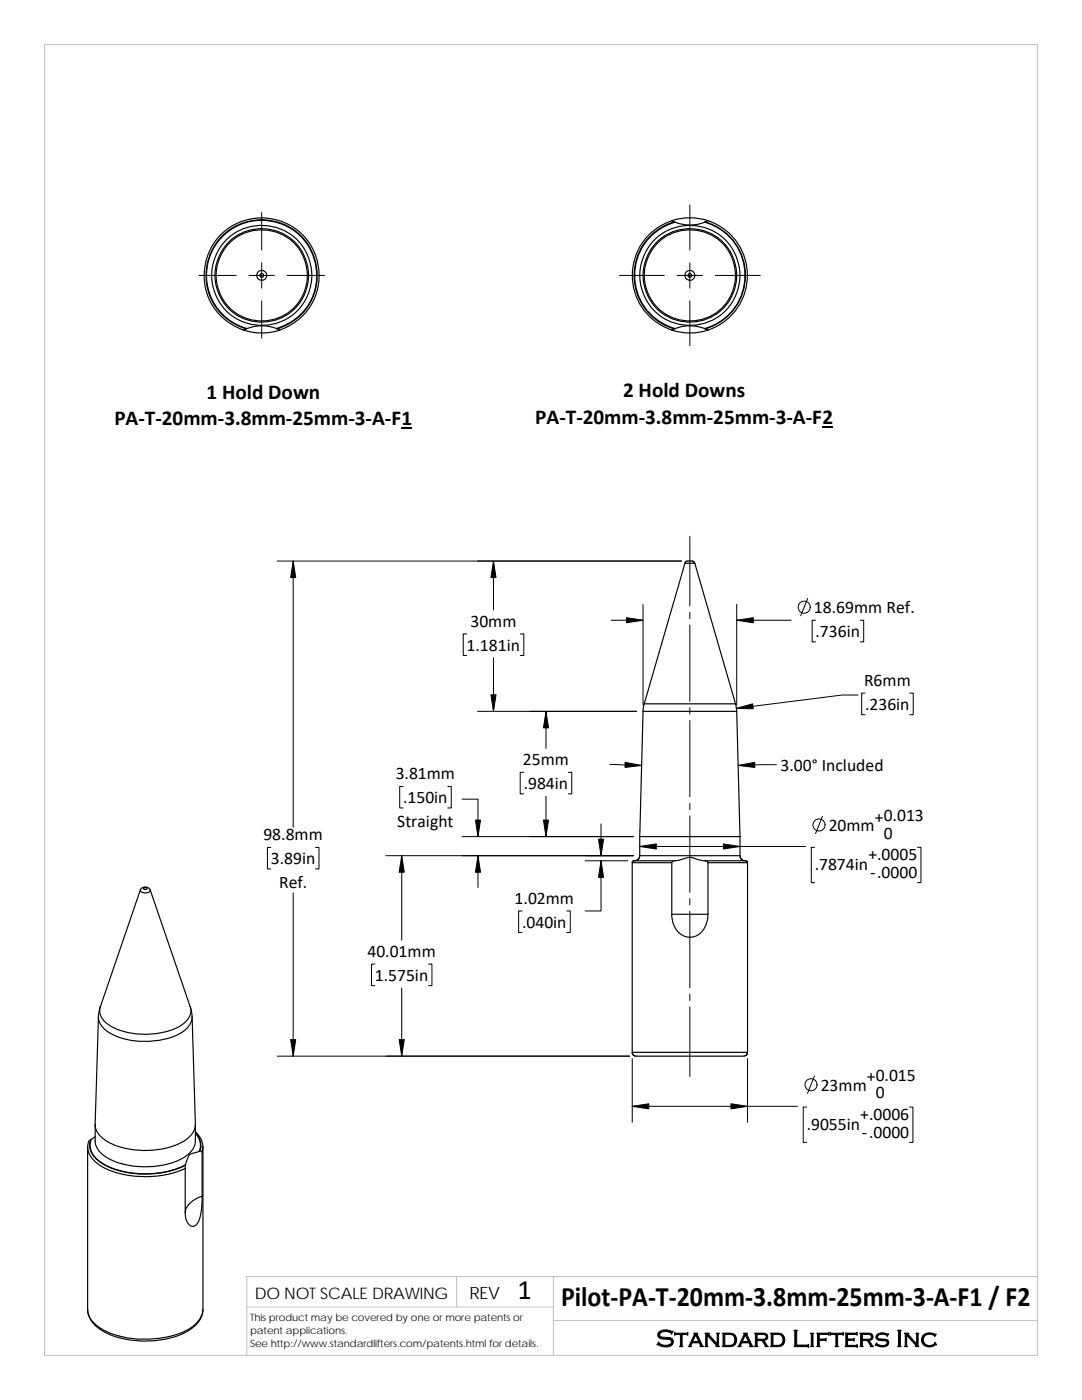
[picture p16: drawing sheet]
<svg xmlns="http://www.w3.org/2000/svg" width="216mm" height="279mm" viewBox="0 0 216 279" stroke-linecap="round" stroke-linejoin="round" font-family="sans-serif">
<defs><g id="words">
<g font-size="5.6">
<text x="103.3" y="259.2">1</text>
<text x="112" y="260.7">Pilot‐PA‐T‐20mm‐3.8mm‐25mm‐3‐A‐F1 / F2</text>
</g>
<text font-size="4.9" x="130.9" y="268.8">Standard Lifters Inc</text>
<g font-size="4.2">
<text x="41.2" y="79.6">1 Hold Down</text>
<text x="124.3" y="79.3">2 Hold Downs</text>
<text x="22.8" y="84.8">PA‐T‐20mm‐3.8mm‐25mm‐3‐A‐F1</text>
<text x="106.8" y="84.5">PA‐T‐20mm‐3.8mm‐25mm‐3‐A‐F2</text>
</g>
<g font-size="3.5">
<text x="93.9" y="125.1">30mm</text>
<text x="162.4" y="122.4">18.69mm Ref.</text>
<text x="93.1" y="129.9">1.181in</text>
<text x="162.7" y="127.1">.736in</text>
<text x="172.4" y="136.9">R6mm</text>
<text x="172.6" y="141.7">.236in</text>
<text x="79" y="155.5">3.81mm</text>
<text x="104.4" y="152.7">25mm</text>
<text x="155.7" y="153.8">3.00° Included</text>
<text x="80.4" y="160.3">.150in</text>
<text x="104.5" y="157.5">.984in</text>
<text x="52.6" y="167.7">98.8mm</text>
<text x="79.3" y="165.1">Straight</text>
<text x="165.4" y="165.8">20mm</text>
<text x="174.6" y="164.2">+0.013</text>
<text x="176.3" y="167.4">0</text>
<text x="54" y="172.5">3.89in</text>
<text x="162.6" y="173.7">.7874in</text>
<text x="173.3" y="171.7">+.0005</text>
<text x="55.7" y="177.2">Ref.</text>
<text x="173.6" y="175.2">‐.0000</text>
<text x="102.7" y="180.4">1.02mm</text>
<text x="104.2" y="185.1">.040in</text>
<text x="73.3" y="191">40.01mm</text>
<text x="74.8" y="195.7">1.575in</text>
<text x="163.8" y="217.7">23mm</text>
<text x="173" y="216">+0.015</text>
<text x="174.7" y="219.2">0</text>
<text x="161" y="225.5">.9055in</text>
<text x="171.7" y="223.5">+.0006</text>
<text x="172" y="227">‐.0000</text>
</g>
<text font-size="3.4" x="93.7" y="259.2">REV</text>
<text font-size="3.2" x="50.8" y="259.3">DO NOT SCALE DRAWING</text>
<g font-size="2">
<text x="49.9" y="263.7">This product may be covered by one or more patents or</text>
<text x="49.9" y="266.2">patent applications.</text>
<text x="49.9" y="268.8">See http://www.standardlifters.com/patents.html for details.</text>
</g>
</g></defs>
<path d="M8.9 8.9h198.1v261.6h-198.1zM91.1 254.8v6M110.4 254.8v15.7M207 254.8h-157.8v15.7M49.2 260.8h61.2M110.4 263.5h96.6" fill="none" stroke="#c0c0c0" stroke-width=".2"/>
<g fill="none" stroke="#000" stroke-width=".23">
<path d="M129.3 47.8a11.4 11.4 0 0 1 5.4-3.5 8.5 8.5 0 0 0 6 .1 11 11 0 0 1 8 10.6 11 11 0 0 1-8.1 10.6 8.8 8.8 0 0 0-6-.1 11 11 0 0 1-5.3-17.7zM134 44a11.5 11.5 0 0 0-7.8 11 11.5 11.5 0 0 0 7.8 10.9M134 44l.6 .3M134 44a11.4 11.4 0 0 1 7.3 0M134.6 44.3a11.1 11.1 0 0 0-8.1 10.7 11.1 11.1 0 0 0 8 10.6M134.6 44.3h.1M140.7 44.3a11.1 11.1 0 0 1 8 10.7 11.1 11.1 0 0 1-7.9 10.6M141.3 44a11.5 11.5 0 0 1 7.8 11 11.5 11.5 0 0 1-7.8 10.9M141.3 44l-.7 .3M49.1 65.6a11.1 11.1 0 0 1-5.9-17.1 11.1 11.1 0 0 1 18.1 0 11.1 11.1 0 0 1-6 17.1M49.3 65.6l-.7 .3M49.3 65.6a8.1 8.1 0 0 1 6 0"/>
<path d="M55.2 65.6a11 11 0 0 0 5.9-17 11 11 0 0 0-17.9 .1 11 11 0 0 0 6.1 16.9M55.3 65.6l.5 .3a11.4 11.4 0 0 1-7.2 0M55.8 65.8a11.5 11.5 0 0 0 5.6-17.6 11.5 11.5 0 0 0-18.5 0 11.5 11.5 0 0 0 5.7 17.7M134 65.9a11.3 11.3 0 0 0 7.3 0M134.6 65.6l-.6 .3M134.7 65.6h-.1M140.6 65.6h.2M140.8 65.6l.5 .3M138 112l.4 .1 .2 .3M138 112h-.9l-.4 .4M138.6 112.4l8.2 28.1h-18.3M138.6 112.4h-1.9l-8.2 28.1"/>
<path d="M128.3 142l-.6 28.8M128.3 142h18.7M128.5 140.5l-.2 1.5M146.8 140.4l.2 1.6M147 142l.7 25M28 177.6a1.11 1.11 0 0 1 2 0M28.7 177.2a.36 .36 0 0 1 .4-.1 .36 .36 0 0 1 .2 .3 .36 .36 0 0 1-.4 .1 .36 .36 0 0 1-.2-.3zM30 177.6l8 23.3a3.1 3.1 0 0 1-1.7 3.6 15.2 15.2 0 0 1-14.3 .2 3.4 3.4 0 0 1-2-3.8l8-23.3M30 177.6a1.19 1.19 0 0 1-1.7 .5l-.3-.5M126.2 172.2v37.8M126.2 172.2h7.8M127.7 170.8l-.4 .7-.7 .3"/>
<path d="M127.7 170.8h20M127.7 167h20M134 172.2v10.3M134.6 171.8h-8.2l-.2 .4M140.8 171.8h8.1l.3 .4M140.8 171.8l.4 .1 .1 .3M140.8 171.8l-1.3-.2-1.7-.5-3.1 .7a.53 .53 0 0 0-.7 .4M141.3 172.2v10.3M141.3 172.2h7.9M147.7 167v3.8M147.7 170.8l.2 .7 .8 .3M149.2 172.2v37.8"/>
<path d="M134 182.5a4.1 4.1 0 0 0 3.8 4.5 3.9 3.9 0 0 0 3.4-3.7l.1-.8M134 182.5h7.3M19.6 202.9l-.6 21.5a4.1 4.1 0 0 0 2.4 3.4 16.8 16.8 0 0 0 15.3-.1 4.1 4.1 0 0 0 2.3-3.3l-.7-21.5M19.6 202.9a3.8 3.8 0 0 0 2.3 3.2 15.4 15.4 0 0 0 14.7-.3 3.7 3.7 0 0 0 1.7-2.9M20 200.9l-.4 2M38 200.9l.3 2M126.2 210l.2 .6 .6 .2h21.4l.5-.2 .3-.6M126.2 210h23M17.5 228.9a4.9 4.9 0 0 0 3.2 4.1 20 20 0 0 0 16.3 .2M17.5 228.9v32.4a4.9 4.9 0 0 0 3.1 4.1 19.4 19.4 0 0 0 16.9-.1 5.3 5.3 0 0 0 3-4v-32.4M18.1 227.4a1.21 1.21 0 0 0-.6 1.5M18.1 227.4a3.7 3.7 0 0 0 1.8 4.5 18.1 18.1 0 0 0 13.8 1.9l1.9-.6 1.4-.7"/>
<path d="M18.2 227.4h-.1M19 224.5v3.2a4.2 4.2 0 0 0 2.4 3.4 16.9 16.9 0 0 0 15.3-.1 4.1 4.1 0 0 0 2.3-3.3v-3.2M19 226.8l-.1 .1a1.2 1.2 0 0 0-.9 1.4 4.5 4.5 0 0 0 2.7 4 18.8 18.8 0 0 0 16.3 .2l.1-.5a2.17 2.17 0 0 1 1.3-1.8l1.4-.4M37 233.2v8.8M37 232.6v.6M39 225.9a4.2 4.2 0 0 1 1.5 3.1M39 226.2a3.3 3.3 0 0 1 .8 3.6M39 226.1a3.4 3.4 0 0 1 .9 3.6M39.8 229.8l.3-.1 .2 .2M40.3 238.7a4.9 4.9 0 0 0-3.3 2.9v.4M40.3 238.7a13.3 13.3 0 0 1-.7 5.1 1.17 1.17 0 0 1-1.2 .9 1.17 1.17 0 0 1-1.1-.9l-.3-.9v-.9M40.3 229.9v8.8"/>
<path d="M40.5 229l-.2 .9M17.5 261.3a5.7 5.7 0 0 0 3.9 4.8 19.2 19.2 0 0 0 16.2-.5 5 5 0 0 0 2.9-4.2"/>
<circle cx="52.2" cy="55" r=".38"/>
<circle cx="52.2" cy="55" r="10"/>
<circle cx="52.2" cy="55" r="9.3"/>
<circle cx="52.2" cy="55" r=".99"/>
<circle cx="52.2" cy="55" r="9.1"/>
<circle cx="137.6" cy="55" r=".38"/>
<circle cx="137.7" cy="55" r="10"/>
<circle cx="137.7" cy="55" r="9.3"/>
<circle cx="137.7" cy="55" r=".99"/>
<circle cx="137.7" cy="55" r="9.1"/>
</g>
<g fill="none" stroke="#000" stroke-width=".2">
<path d="M39.7 55h7.4M49.7 55h5.1M52.2 42.4v7.5M52.2 52.4v5.1M57.3 55h7.5M123.6 55h9M135.1 55h5.1M137.6 40.9v9M137.6 52.4v5.1M142.7 55h9M52.2 60v7.5M137.6 60v9"/>
<path d="M55.3 112h80.7M58.5 112v53.1M98.5 112v9.8M137.6 107v13.9M161.2 119.4l-1.4 3.5M93.1 126.5h-.7v4.3h.7M98.5 131.3v10.7M103.8 126.5h.7v4.3h-.7M122 123.8h6.3M128.3 120.6v20.1M137.6 122.2v1.3M137.6 124.7v15.3"/>
<path d="M147 120.6v20.1M147 123.8h10.9M162.7 123.8h-.6v4.3h.6M171.2 138.7h-3.1l-21.1 2.7M171.7 123.8h.6v4.3h-.6M172.6 138.3h-.7v4.3h.7M181.5 138.3h.7v4.3h-.7M80.4 157h-.6v4.2h.6M89.3 157h.7v4.2h-.7M92.2 159.5h3.2v7.5M95.3 142h31.7M104.5 154.1h-.7v4.3h.7"/>
<path d="M108.9 142v7.4M108.9 158.9v8.1M113.4 154.1h.7v4.3h-.7M121.7 152.5l6.3 .3M137.6 141.2v1.3M137.6 143.8v15.2M154.9 152.6l-7.6 .2M54 169.1h-.6v4.3h.6M58.5 178.2v32.6M62.9 169.1h.7v4.3h-.7M77 170.8h49.4M80.2 170.8v16.8"/>
<path d="M92.2 167h34.2M95.4 170.8v6.3M116.8 171.8h8.5M119.9 171.8v10h-3.1M119.9 164.4v6.4M127.7 168.9h33M127.7 165.7v.1M137.6 160.3v1.3M137.6 162.8v15.3M137.6 179.3v1.3M147.7 172v.1M162.6 169.1h-.7v7h.7"/>
<path d="M164.1 162.9l-1.4 3.5M183.1 169.1h.7v7h-.7M74.8 192.4h-.7v4.3h.7M80.2 197.2v13.6M85.5 192.4h.7v4.3h-.7M104.2 181.8h-.7v4.3h.7M113.1 181.8h.7v4.3h-.7M137.6 181.9v15.2M137.6 198.4v1.3M55.3 210.8h70.3M126.2 211.3v12.7M137.6 200.9v13.9"/>
<path d="M149.2 211.3v12.7M162.5 214.8l-1.4 3.4M126.2 220.8h32.9M161 220.9h-.7v7.1h.7M181.5 220.9h.7v7.1h-.7"/>
<circle cx="160.5" cy="121.2" r="1.21"/>
<circle cx="163.4" cy="164.6" r="1.2"/>
<circle cx="161.8" cy="216.5" r="1.2"/>
</g>
<path d="M80.1 85.4h2.2M164.1 85.1h2.1" fill="none" stroke="#000" stroke-width=".28"/>
<g fill="#000" stroke="#000" stroke-width=".2">
<path d="M58.5 112l.5 3.3h-1z" fill-rule="evenodd"/>
<path d="M98.5 112l.5 3.3h-1z" fill-rule="evenodd"/>
<path d="M125 123.3l3.3 .5-3.3 .5z" fill-rule="evenodd"/>
<path d="M147 123.8l3.3-.5v1z" fill-rule="evenodd"/>
<path d="M98 138.7h1l-.5 3.3z" fill-rule="evenodd"/>
<path d="M108.9 142l.6 3.3h-1.1z" fill-rule="evenodd"/>
<path d="M124.7 152.1l3.3 .7-3.3 .4z" fill-rule="evenodd"/>
<path d="M147 141.4l3.2-.9 .1 1z" fill-rule="evenodd"/>
<path d="M147.3 152.8l3.3-.7v1.1z" fill-rule="evenodd"/>
<path d="M80.2 170.8l.5 3.3h-1z" fill-rule="evenodd"/>
<path d="M94.9 163.7h1l-.5 3.3z" fill-rule="evenodd"/>
<path d="M95.4 170.8l.5 3.3h-1z" fill-rule="evenodd"/>
<path d="M108.4 163.7h1.1l-.6 3.3z" fill-rule="evenodd"/>
<path d="M119.4 167.5h1l-.5 3.3z" fill-rule="evenodd"/>
<path d="M119.9 171.8l.5 3.3h-1z" fill-rule="evenodd"/>
<path d="M127.7 168.9l3.3-.5v1z" fill-rule="evenodd"/>
<path d="M144.4 168.4l3.3 .5-3.3 .5z" fill-rule="evenodd"/>
<path d="M58 207.5h1l-.5 3.3z" fill-rule="evenodd"/>
<path d="M79.7 207.5h1l-.5 3.3z" fill-rule="evenodd"/>
<path d="M126.2 220.8l3.3-.5v1z" fill-rule="evenodd"/>
<path d="M145.9 220.3l3.3 .5-3.3 .5z" fill-rule="evenodd"/>
</g>
<use href="#words"/>
</svg>
